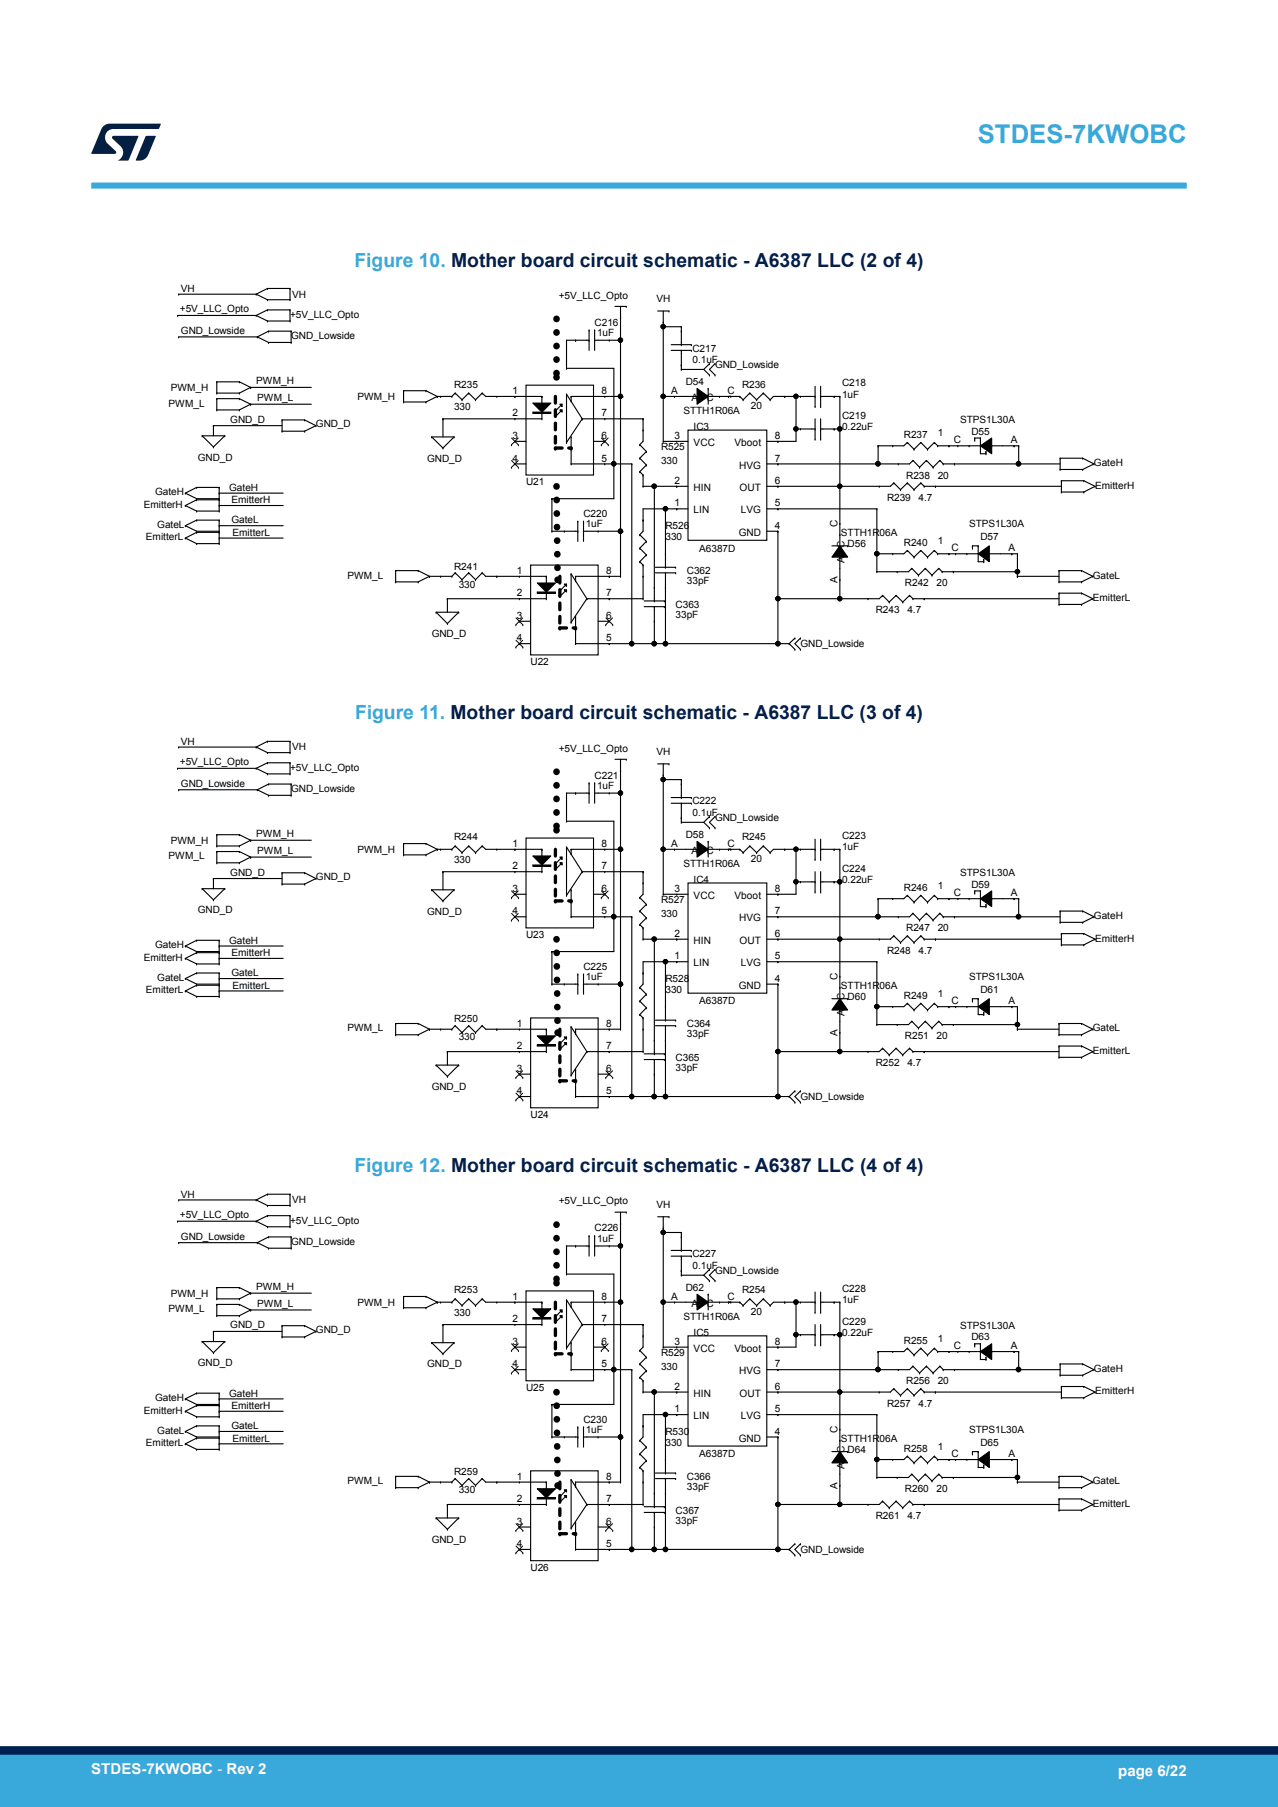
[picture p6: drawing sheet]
<svg xmlns="http://www.w3.org/2000/svg" width="210mm" height="297mm" viewBox="0 0 210 297" stroke-linecap="round" stroke-linejoin="round" font-family="sans-serif">
<defs><g id="words">
<text font-size="4.2" fill="#39a9dc" x="160.7" y="23.5">STDES-7KWOBC</text>
<g font-size="3.2" fill="#39a9dc">
<text x="58.2" y="43.8">Figure 10. Mother board circuit schematic - A6387 LLC (2 of 4)</text>
<text x="58.3" y="118.3">Figure 11. Mother board circuit schematic - A6387 LLC (3 of 4)</text>
<text x="58.2" y="192.7">Figure 12. Mother board circuit schematic - A6387 LLC (4 of 4)</text>
</g>
<g font-size="2.5" fill="#fff">
<text x="15" y="291.6">STDES-7KWOBC - Rev 2</text>
<text x="183.7" y="291.9">page 6/22</text>
</g>
<g font-size="1.7">
<text x="84.2" y="64.8">1</text>
<text x="98.8" y="64.8">8</text>
<text x="110.3" y="64.8">A</text>
<text x="113.6" y="65.9">A</text>
<text x="116.1" y="65.9">C</text>
<text x="119.5" y="64.8">C</text>
<text x="84.2" y="68.4">2</text>
<text x="98.8" y="68.4">7</text>
<text x="84.2" y="72.2">3</text>
<text x="84.2" y="75.9">4</text>
<text x="98.8" y="72.2">6</text>
<text x="98.8" y="75.9">5</text>
<text x="110.8" y="72.2">3</text>
<text x="114" y="73.3">VCC</text>
<text x="120.7" y="73.3">Vboot</text>
<text x="121.5" y="77">HVG</text>
<text x="127.3" y="72.2">8</text>
<text x="127.3" y="75.9">7</text>
<text x="156.7" y="72.9">C</text>
<text x="166.1" y="72.9">A</text>
<text x="110.8" y="83.2">1</text>
<text x="110.8" y="79.5">2</text>
<text x="114" y="80.7">HIN</text>
<text x="121.5" y="80.7">OUT</text>
<text x="127.3" y="83.2">5</text>
<text x="127.3" y="79.5">6</text>
<text x="114" y="84.4">LIN</text>
<text x="121.4" y="88.1">GND</text>
<text x="121.7" y="84.4">LVG</text>
<text x="127.3" y="86.9">4</text>
<text x="137.6" y="86.6" transform="rotate(-90 137.6 86.6)">C</text>
<text x="84.9" y="94.3">1</text>
<text x="99.6" y="94.3">8</text>
<text x="137.6" y="95.8" transform="rotate(-90 137.6 95.8)">A</text>
<text x="138.8" y="92.5" transform="rotate(-90 138.8 92.5)">A</text>
<text x="138.8" y="90" transform="rotate(-90 138.8 90)">C</text>
<text x="156.4" y="90.6">C</text>
<text x="165.7" y="90.6">A</text>
<text x="84.9" y="101.7">3</text>
<text x="84.9" y="98">2</text>
<text x="99.6" y="98">7</text>
<text x="99.6" y="101.7">6</text>
<text x="84.9" y="105.4">4</text>
<text x="99.6" y="105.4">5</text>
<text x="84.2" y="139.2">1</text>
<text x="84.2" y="142.9">2</text>
<text x="98.8" y="142.9">7</text>
<text x="98.8" y="139.2">8</text>
<text x="110.3" y="139.2">A</text>
<text x="113.6" y="140.4">A</text>
<text x="116.1" y="140.4">C</text>
<text x="119.5" y="139.2">C</text>
<text x="84.2" y="146.6">3</text>
<text x="98.8" y="146.6">6</text>
<text x="110.8" y="146.6">3</text>
<text x="114" y="147.7">VCC</text>
<text x="120.7" y="147.7">Vboot</text>
<text x="127.3" y="146.6">8</text>
<text x="156.7" y="147.3">C</text>
<text x="166.1" y="147.3">A</text>
<text x="84.2" y="150.3">4</text>
<text x="98.8" y="150.3">5</text>
<text x="110.8" y="154">2</text>
<text x="114" y="155.1">HIN</text>
<text x="121.5" y="151.4">HVG</text>
<text x="121.5" y="155.1">OUT</text>
<text x="127.3" y="154">6</text>
<text x="127.3" y="150.3">7</text>
<text x="110.8" y="157.7">1</text>
<text x="114" y="158.8">LIN</text>
<text x="121.7" y="158.8">LVG</text>
<text x="127.3" y="157.7">5</text>
<text x="127.3" y="161.4">4</text>
<text x="137.6" y="161" transform="rotate(-90 137.6 161)">C</text>
<text x="121.4" y="162.5">GND</text>
<text x="138.8" y="166.9" transform="rotate(-90 138.8 166.9)">A</text>
<text x="138.8" y="164.4" transform="rotate(-90 138.8 164.4)">C</text>
<text x="156.4" y="165.1">C</text>
<text x="165.7" y="165.1">A</text>
<text x="84.9" y="168.8">1</text>
<text x="84.9" y="172.5">2</text>
<text x="99.6" y="172.5">7</text>
<text x="99.6" y="168.8">8</text>
<text x="137.6" y="170.3" transform="rotate(-90 137.6 170.3)">A</text>
<text x="84.9" y="176.2">3</text>
<text x="84.9" y="179.8">4</text>
<text x="99.6" y="176.2">6</text>
<text x="99.6" y="179.8">5</text>
<text x="84.2" y="213.6">1</text>
<text x="98.8" y="213.6">8</text>
<text x="110.3" y="213.6">A</text>
<text x="113.6" y="214.8">A</text>
<text x="116.1" y="214.8">C</text>
<text x="119.5" y="213.6">C</text>
<text x="84.2" y="221">3</text>
<text x="84.2" y="217.3">2</text>
<text x="98.8" y="217.3">7</text>
<text x="98.8" y="221">6</text>
<text x="110.8" y="221">3</text>
<text x="127.3" y="221">8</text>
<text x="156.7" y="221.8">C</text>
<text x="166.1" y="221.8">A</text>
<text x="84.2" y="224.7">4</text>
<text x="98.8" y="224.7">5</text>
<text x="114" y="222.2">VCC</text>
<text x="120.7" y="222.2">Vboot</text>
<text x="121.5" y="225.9">HVG</text>
<text x="127.3" y="224.7">7</text>
<text x="110.8" y="232.1">1</text>
<text x="110.8" y="228.4">2</text>
<text x="114" y="233.3">LIN</text>
<text x="114" y="229.6">HIN</text>
<text x="121.5" y="229.6">OUT</text>
<text x="121.7" y="233.3">LVG</text>
<text x="127.3" y="232.1">5</text>
<text x="127.3" y="228.4">6</text>
<text x="121.4" y="236.9">GND</text>
<text x="127.3" y="235.8">4</text>
<text x="137.6" y="235.5" transform="rotate(-90 137.6 235.5)">C</text>
<text x="138.8" y="238.9" transform="rotate(-90 138.8 238.9)">C</text>
<text x="156.4" y="239.5">C</text>
<text x="165.7" y="239.5">A</text>
<text x="84.9" y="243.2">1</text>
<text x="99.6" y="243.2">8</text>
<text x="137.6" y="244.7" transform="rotate(-90 137.6 244.7)">A</text>
<text x="138.8" y="241.4" transform="rotate(-90 138.8 241.4)">A</text>
<text x="84.9" y="250.6">3</text>
<text x="84.9" y="246.9">2</text>
<text x="99.6" y="246.9">7</text>
<text x="99.6" y="250.6">6</text>
<text x="84.9" y="254.3">4</text>
<text x="99.6" y="254.3">5</text>
</g>
<g font-size="1.6">
<text x="29.7" y="48">VH</text>
<text x="29.5" y="51.4">+5V_LLC_Opto</text>
<text x="47.7" y="52.2">+5V_LLC_Opto</text>
<text x="48" y="48.9">VH</text>
<text x="91.8" y="49.1">+5V_LLC_Opto</text>
<text x="97.7" y="53.5">C216</text>
<text x="107.9" y="49.6">VH</text>
<text x="29.7" y="54.9">GND_Lowside</text>
<text x="47.8" y="55.7">GND_Lowside</text>
<text x="98.1" y="55.2">1uF</text>
<text x="113.8" y="57.8">C217</text>
<text x="113.8" y="59.6">0.1uF</text>
<text x="28.1" y="64.2">PWM_H</text>
<text x="42.1" y="63.2">PWM_H</text>
<text x="42.3" y="65.9">PWM_L</text>
<text x="58.7" y="65.7">PWM_H</text>
<text x="74.6" y="63.7">R235</text>
<text x="112.7" y="63.3">D54</text>
<text x="117.5" y="60.5">GND_Lowside</text>
<text x="121.9" y="63.7">R236</text>
<text x="138.4" y="63.5">C218</text>
<text x="138.4" y="65.3">1uF</text>
<text x="27.7" y="66.8">PWM_L</text>
<text x="37.8" y="69.5">GND_D</text>
<text x="51.9" y="70.1">GND_D</text>
<text x="74.6" y="67.4">330</text>
<text x="112.3" y="68.1">STTH1R06A</text>
<text x="114" y="70.7">IC3</text>
<text x="123.4" y="67.2">20</text>
<text x="138.4" y="68.9">C219</text>
<text x="138.4" y="70.7">0.22uF</text>
<text x="148.5" y="72">R237</text>
<text x="154.1" y="71.6">1</text>
<text x="157.8" y="69.6">STPS1L30A</text>
<text x="159.6" y="71.4">D55</text>
<text x="32.5" y="75.7">GND_D</text>
<text x="70.2" y="75.9">GND_D</text>
<text x="108.6" y="74">R525</text>
<text x="108.6" y="76.3">330</text>
<text x="179.8" y="76.6">GateH</text>
<text x="23.6" y="83.5">EmitterH</text>
<text x="25.5" y="81.4">GateH</text>
<text x="37.7" y="80.7">GateH</text>
<text x="38" y="82.7">EmitterH</text>
<text x="86.4" y="79.7">U21</text>
<text x="145.8" y="82.4">R239</text>
<text x="148.9" y="78.7">R238</text>
<text x="150.9" y="82.4">4.7</text>
<text x="154.1" y="78.7">20</text>
<text x="179.9" y="80.3">EmitterH</text>
<text x="24" y="88.8">EmitterL</text>
<text x="25.8" y="86.8">GateL</text>
<text x="38" y="86">GateL</text>
<text x="38.2" y="88.1">EmitterL</text>
<text x="95.9" y="84.9">C220</text>
<text x="96.2" y="86.6">1uF</text>
<text x="109.3" y="87">R526</text>
<text x="109.3" y="88.8">330</text>
<text x="138.2" y="88.1">STTH1R06A</text>
<text x="139.3" y="89.9">D56</text>
<text x="148.5" y="89.7">R240</text>
<text x="154.1" y="89.4">1</text>
<text x="159.2" y="86.6">STPS1L30A</text>
<text x="161.1" y="88.8">D57</text>
<text x="57.1" y="95.1">PWM_L</text>
<text x="74.6" y="93.6">R241</text>
<text x="112.9" y="94.4">C362</text>
<text x="114.9" y="90.7">A6387D</text>
<text x="179.6" y="95.1">GateL</text>
<text x="75.4" y="96.6">330</text>
<text x="111" y="99.9">C363</text>
<text x="111" y="101.6">33pF</text>
<text x="112.9" y="96">33pF</text>
<text x="143.9" y="100.8">R243</text>
<text x="148.7" y="96.4">R242</text>
<text x="149.1" y="100.8">4.7</text>
<text x="153.9" y="96.4">20</text>
<text x="179.6" y="98.8">EmitterL</text>
<text x="70.9" y="104.7">GND_D</text>
<text x="131.5" y="106.4">GND_Lowside</text>
<text x="87.2" y="109.3">U22</text>
<text x="29.5" y="125.8">+5V_LLC_Opto</text>
<text x="29.7" y="122.4">VH</text>
<text x="48" y="123.3">VH</text>
<text x="91.8" y="123.5">+5V_LLC_Opto</text>
<text x="107.9" y="124.1">VH</text>
<text x="29.7" y="129.3">GND_Lowside</text>
<text x="47.7" y="126.7">+5V_LLC_Opto</text>
<text x="47.8" y="130.2">GND_Lowside</text>
<text x="97.7" y="128">C221</text>
<text x="98.1" y="129.6">1uF</text>
<text x="42.1" y="137.6">PWM_H</text>
<text x="112.7" y="137.7">D58</text>
<text x="113.8" y="132.2">C222</text>
<text x="113.8" y="134.1">0.1uF</text>
<text x="117.5" y="135">GND_Lowside</text>
<text x="138.4" y="137.9">C223</text>
<text x="27.7" y="141.3">PWM_L</text>
<text x="28.1" y="138.7">PWM_H</text>
<text x="37.8" y="143.9">GND_D</text>
<text x="42.3" y="140.4">PWM_L</text>
<text x="58.7" y="140.1">PWM_H</text>
<text x="74.6" y="138.1">R244</text>
<text x="74.6" y="141.8">330</text>
<text x="112.3" y="142.5">STTH1R06A</text>
<text x="121.9" y="138.1">R245</text>
<text x="123.4" y="141.6">20</text>
<text x="138.4" y="143.3">C224</text>
<text x="138.4" y="139.8">1uF</text>
<text x="51.9" y="144.6">GND_D</text>
<text x="108.6" y="148.5">R527</text>
<text x="114" y="145.2">IC4</text>
<text x="138.4" y="145.2">0.22uF</text>
<text x="148.5" y="146.4">R246</text>
<text x="154.1" y="146.1">1</text>
<text x="157.8" y="144">STPS1L30A</text>
<text x="159.6" y="145.9">D59</text>
<text x="25.5" y="155.9">GateH</text>
<text x="32.5" y="150.1">GND_D</text>
<text x="37.7" y="155.1">GateH</text>
<text x="70.2" y="150.3">GND_D</text>
<text x="86.4" y="154.2">U23</text>
<text x="108.6" y="150.7">330</text>
<text x="148.9" y="153.1">R247</text>
<text x="154.1" y="153.1">20</text>
<text x="179.8" y="151.1">GateH</text>
<text x="179.9" y="154.8">EmitterH</text>
<text x="23.6" y="157.9">EmitterH</text>
<text x="25.8" y="161.2">GateL</text>
<text x="38" y="157.2">EmitterH</text>
<text x="38" y="160.5">GateL</text>
<text x="95.9" y="159.4">C225</text>
<text x="96.2" y="161">1uF</text>
<text x="109.3" y="161.4">R528</text>
<text x="145.8" y="156.8">R248</text>
<text x="150.9" y="156.8">4.7</text>
<text x="159.2" y="161">STPS1L30A</text>
<text x="24" y="163.2">EmitterL</text>
<text x="38.2" y="162.5">EmitterL</text>
<text x="109.3" y="163.2">330</text>
<text x="114.9" y="165.1">A6387D</text>
<text x="138.2" y="162.5">STTH1R06A</text>
<text x="139.3" y="164.4">D60</text>
<text x="148.5" y="164.2">R249</text>
<text x="154.1" y="163.8">1</text>
<text x="161.1" y="163.2">D61</text>
<text x="57.1" y="169.5">PWM_L</text>
<text x="74.6" y="168">R250</text>
<text x="75.4" y="171">330</text>
<text x="112.9" y="168.8">C364</text>
<text x="112.9" y="170.5">33pF</text>
<text x="148.7" y="170.8">R251</text>
<text x="153.9" y="170.8">20</text>
<text x="179.6" y="169.5">GateL</text>
<text x="179.6" y="173.2">EmitterL</text>
<text x="70.9" y="179.1">GND_D</text>
<text x="111" y="174.3">C365</text>
<text x="111" y="176">33pF</text>
<text x="143.9" y="175.3">R252</text>
<text x="149.1" y="175.3">4.7</text>
<text x="87.2" y="183.8">U24</text>
<text x="131.5" y="180.8">GND_Lowside</text>
<text x="29.7" y="196.9">VH</text>
<text x="48" y="197.8">VH</text>
<text x="91.8" y="198">+5V_LLC_Opto</text>
<text x="29.5" y="200.2">+5V_LLC_Opto</text>
<text x="29.7" y="203.7">GND_Lowside</text>
<text x="47.7" y="201.1">+5V_LLC_Opto</text>
<text x="97.7" y="202.4">C226</text>
<text x="107.9" y="198.5">VH</text>
<text x="47.8" y="204.6">GND_Lowside</text>
<text x="98.1" y="204.1">1uF</text>
<text x="113.8" y="206.6">C227</text>
<text x="113.8" y="208.5">0.1uF</text>
<text x="117.5" y="209.4">GND_Lowside</text>
<text x="27.7" y="215.7">PWM_L</text>
<text x="28.1" y="213.1">PWM_H</text>
<text x="42.1" y="212">PWM_H</text>
<text x="42.3" y="214.8">PWM_L</text>
<text x="58.7" y="214.6">PWM_H</text>
<text x="74.6" y="212.6">R253</text>
<text x="112.7" y="212.2">D62</text>
<text x="121.9" y="212.6">R254</text>
<text x="138.4" y="212.4">C228</text>
<text x="138.4" y="214.2">1uF</text>
<text x="37.8" y="218.3">GND_D</text>
<text x="51.9" y="219">GND_D</text>
<text x="74.6" y="216.2">330</text>
<text x="112.3" y="217">STTH1R06A</text>
<text x="114" y="219.6">IC5</text>
<text x="123.4" y="216.1">20</text>
<text x="138.4" y="217.7">C229</text>
<text x="138.4" y="219.6">0.22uF</text>
<text x="148.5" y="220.9">R255</text>
<text x="154.1" y="220.5">1</text>
<text x="157.8" y="218.5">STPS1L30A</text>
<text x="159.6" y="220.3">D63</text>
<text x="32.5" y="224.6">GND_D</text>
<text x="70.2" y="224.8">GND_D</text>
<text x="108.6" y="222.9">R529</text>
<text x="108.6" y="225.1">330</text>
<text x="148.9" y="227.5">R256</text>
<text x="154.1" y="227.5">20</text>
<text x="179.8" y="225.5">GateH</text>
<text x="23.6" y="232.3">EmitterH</text>
<text x="25.5" y="230.3">GateH</text>
<text x="37.7" y="229.6">GateH</text>
<text x="38" y="231.6">EmitterH</text>
<text x="86.4" y="228.6">U25</text>
<text x="95.9" y="233.8">C230</text>
<text x="145.8" y="231.2">R257</text>
<text x="150.9" y="231.2">4.7</text>
<text x="179.9" y="229.2">EmitterH</text>
<text x="24" y="237.7">EmitterL</text>
<text x="25.8" y="235.7">GateL</text>
<text x="38" y="234.9">GateL</text>
<text x="38.2" y="236.9">EmitterL</text>
<text x="96.2" y="235.5">1uF</text>
<text x="109.3" y="235.8">R530</text>
<text x="109.3" y="237.7">330</text>
<text x="114.9" y="239.5">A6387D</text>
<text x="138.2" y="236.9">STTH1R06A</text>
<text x="139.3" y="238.8">D64</text>
<text x="148.5" y="238.6">R258</text>
<text x="154.1" y="238.2">1</text>
<text x="159.2" y="235.5">STPS1L30A</text>
<text x="161.1" y="237.7">D65</text>
<text x="57.1" y="244">PWM_L</text>
<text x="74.6" y="242.5">R259</text>
<text x="75.4" y="245.5">330</text>
<text x="112.9" y="243.2">C366</text>
<text x="112.9" y="244.9">33pF</text>
<text x="148.7" y="245.3">R260</text>
<text x="153.9" y="245.3">20</text>
<text x="179.6" y="244">GateL</text>
<text x="111" y="248.8">C367</text>
<text x="111" y="250.4">33pF</text>
<text x="143.9" y="249.7">R261</text>
<text x="149.1" y="249.7">4.7</text>
<text x="179.6" y="247.7">EmitterL</text>
<text x="70.9" y="253.6">GND_D</text>
<text x="131.5" y="255.2">GND_Lowside</text>
<text x="87.2" y="258.2">U26</text>
</g>
</g></defs>
<path d="M91.4 52.4v9.6M91.4 79.9l.2 15.4M91.4 126.8v9.6M91.4 154.4l.2 15.3M91.4 201.3v9.6M91.4 228.8l.2 15.3" fill="none" stroke="#000" stroke-width="1.1" stroke-dasharray="0 2.2"/>
<g fill="#000" stroke-dasharray="0 2.2">
<circle cx="91.4" cy="62" r=".55"/>
<circle cx="91.6" cy="95.3" r=".55"/>
<circle cx="91.4" cy="136.4" r=".55"/>
<circle cx="91.6" cy="169.7" r=".55"/>
<circle cx="91.4" cy="210.9" r=".55"/>
<circle cx="91.6" cy="244.1" r=".55"/>
</g>
<g fill="none" stroke="#000" stroke-width=".18">
<path d="M29.2 51.8h.1M29.2 51.8h12.9M29.4 55.4h12.9M29.4 48.4h12.7M29.4 48.4h.1M29.4 55.4h.1M42.1 48.4h.1M42.1 51.8h.1M42.1 48.4l1.8 .9M42.1 51.8l1.8 1M42.3 55.4h.1M42.3 55.4l1.8 .9"/>
<path d="M43.9 47.4l-1.8 1M43.9 50.9l-1.8 .9M43.9 47.4h.1M43.9 49.3h.1M43.9 50.9h.1M43.9 52.8h.1M43.9 47.4h3.8M43.9 50.9h3.8M43.9 49.3h3.8M43.9 52.8h3.8M44.1 54.4l-1.8 1M44.1 56.3h3.7"/>
<path d="M44.1 54.4h.1M44.1 56.3h.1M44.1 54.4h3.7M47.7 47.4h.1M47.7 49.3h.1M47.7 50.9h.1M47.7 52.8h.1M47.7 47.4v1.9M47.7 50.9v1.9M47.8 54.4h.1M47.8 56.3h.1M47.8 54.4v1.9"/>
<path d="M93.1 55.9h.1M93.1 55.9v4.6M93.1 55.9h3.7M94.6 55.9h.1M96.8 55.9h.1M96.8 54.3h.1M96.8 54.3v3.3M97.7 55.9h4.3M97.7 54.3h.1M97.7 55.9h.1M97.7 54.3v3.3M100.1 55.9h.1"/>
<path d="M101 50.4h1.9M102 52.2h.1M102 55.9h.1M102 50.4v44.3M102.9 50.4h.1M108.1 51.1h1.8M109 53h.1M109 53.7h.1M109 51.1v21.4M109 53.7h3M109.9 51.1h.1M110.3 57.6h3.3"/>
<path d="M110.3 56.7h3.3M112 56.7h.1M112 57.6h.1M112 54.4h.1M112 60h.1M112 53.7h.1M112 53.7v3M112 57.6v3.1M113.6 57.6h.1M113.6 56.7h.1M116.6 59.8l-1 .9M116.6 59.8h.1"/>
<path d="M117.5 59.8h.1M117.5 59.8l-.9 .9 .9 .9M33.2 71.6h3.7M33.2 71.6h.1M33.2 71.6l1.9 1.9M35.1 73.5h.1M35.1 70h.1M35.1 70v1.6M35.1 70h11.2M35.6 62.8h3.7M35.6 65.5h3.7M35.6 62.8h.1"/>
<path d="M35.6 64.6h.1M35.6 65.5h.1M35.6 67.4h.1M35.6 64.6h3.7M35.6 62.8v1.8M35.6 65.5v1.9M35.6 67.4h3.7M36.9 71.6h.1M36.9 71.6l-1.8 1.9M39.3 62.8l1.9 .9M39.3 65.5l1.9 .9M39.3 64.6h.1"/>
<path d="M39.3 62.8h.1M39.3 67.4h.1M39.3 65.5h.1M41.2 63.7h.1M41.2 66.4h.1M41.2 63.7l-1.9 .9M41.2 66.4l-1.9 1M41.2 63.7h10M41.2 66.4h10M46.3 70.9h3.8M46.3 70.9h.1M46.3 69h.1"/>
<path d="M46.3 69v1.9M46.3 69h3.8M50.1 70.9h.1M50.1 69h.1M50.1 69l1.8 1M51.9 70h.1M51.9 70l-1.8 .9M66.3 64.2h3.7M66.3 64.2h.1M66.3 66.1h.1M66.3 66.1h3.7M66.3 64.2v1.9"/>
<path d="M70 66.1h.1M70 64.2h.1M70 64.2l1.8 1M70.9 71.8h3.7M70.9 71.8h.1M70.9 71.8l1.9 1.8M71.8 65.2l-1.8 .9M71.8 65.2h.1M71.8 65.2h2.4M72.4 65.2h.1M72.8 73.6h.1M72.8 68.8h.1"/>
<path d="M72.8 68.8v3M72.8 68.8h16.2M74.2 65.2h.1M74.6 71.8h.1M74.6 71.8l-1.8 1.8M74.8 64.6h.1M74.8 64.6l-.6 .6M74.8 64.6l1.1 1.1M75.9 65.7h.1M77 64.6h.1M77 64.6l-1.1 1.1M77 64.6l1.1 1.1"/>
<path d="M78.1 65.7h.1M79.2 64.6l.6 .6h9.2M79.2 64.6h.1M79.2 64.6l-1.1 1.1M81.6 65.2h.1M84.6 72.5h1.8M84.6 76.3h1.8M84.6 65.2h.1M84.6 72.5h.1M84.6 76.3h.1M84.6 68.8h.1M86.4 63.3h11.1v14.8h-11.1z"/>
<path d="M87.6 66.3h2.9l-1.5 1.4zM87.6 67.7h2.9v.2h-2.9zM87.6 67.8h2.9M89 65.2h.1M89 68.8h.1M89 65.2v3.6M91.3 68.5h.1M91.3 67.6h.1M92 66.4h.4v.4zM92 67.4h.4v.3zM92.4 67.4l-1.1 1.1M92.4 66.4l-1.1 1.2"/>
<path d="M93.1 64.8h.1M93.1 72.7h.1M93.1 60.5h.1M93.1 64.8v7.9M93.1 60.5h7.8v21.5h-10.2M93.1 64.8l2.6 4M93.8 65.2h8.5M93.8 76.3h10M93.8 65.2h.1M93.8 65.9h.1M93.8 76.3h.1M93.8 71.8h.1"/>
<path d="M93.8 65.2v.7M93.8 71.8v4.5M95.7 68.8h10M95.7 68.8l-2.6 3.9M95.7 68.8h.1M97.5 72.5h1.9M99.4 68.8h.1M99.4 72.5h.1M99.4 76.3h.1M99.4 65.2h.1M100.9 76.3h.1M102 65.2h.1"/>
<path d="M102.3 65.2h.1M103.8 76.3h.1M103.8 76.3v29.5M105.1 73.1h.1M105.1 75.3h.1M105.1 77.5h.1M105.1 73.1l1.1 1.1M105.1 75.3l1.1 1.1M105.1 77.5l.6 .6M105.7 78.1h.1M105.7 70.7h.1M105.7 79.9h.1"/>
<path d="M105.7 68.8h.1M105.7 79.9h7.4M105.7 68.8v3.7l-.6 .6M105.7 78.1v1.8M106.2 74.2h.1M106.2 76.4h.1M106.2 74.2l-1.1 1.1M106.2 76.4l-1.1 1.1M107.5 79.9h.1M107.5 79.9v18.9M109 72.5h.1M109 65.2h.1"/>
<path d="M109 65.2h5.5M109 72.5h4.1M110.8 65.2h.1M111.2 79.9h.1M111.2 72.5h.1M112 60.7h3.6M112 60.7h.1M113.1 70.7h12.9v18.1h-12.9zM114.5 63.9l1.9 1.3-1.9 1.2zM114.5 65.2h.1M115.6 60.7l1 .9M116.4 63.9h.1"/>
<path d="M116.4 65.2h5.2M116.4 63.9v2.5M116.6 61.6h.1M117.5 61.6h.1M118.2 65.2h.1M119.7 65.2h.1M120.1 65.2h.1M121.6 65.2h.1M121.6 65.2l.5 .5M122.1 65.7h.1M123.2 64.6l1.1 1.1M123.2 64.6h.1"/>
<path d="M123.2 64.6l-1.1 1.1M124.3 65.7h.1M125.4 64.6h.1M125.4 64.6l-1.1 1.1M125.4 64.6l1.1 1.1M126.5 65.7h.1M127.8 72.5h.1M127.8 79.9h.1M127.8 76.3h.1M128.9 65.2h.1M130.8 70.5h3.1M130.8 70.5h.1"/>
<path d="M130.8 65.2h.1M130.8 65.2v7.3h-4.8M131.5 70.5h.1M131.5 65.2h.1M133.9 65.2h-6.8l-.6 .5M133.9 72.2h.1M133.9 70.5h.1M133.9 66.8h.1M133.9 65.2h.1M133.9 63.5v3.3M133.9 68.8v3.4M134.8 70.5h.1"/>
<path d="M134.8 72.2h.1M134.8 65.2h.1M134.8 66.8h.1M134.8 63.5v3.3M134.8 68.8v3.4M134.8 65.2h3.2M134.8 70.5h3.2M137.1 70.5h.1M137.1 65.2h.1M138 65.2h.1M138 70.5h.1M138 79.9h.1"/>
<path d="M138 65.2v24.5M144.3 73.3h.1M144.3 76.3h.1M144.3 73.3v3M144.5 79.9h.1M146.7 73.3h.1M146.9 79.4l-.6 .5h-20.3M146.9 79.4h.1M146.9 79.4l1.1 1.1M147.6 76.3h.1M149.1 79.4l-1.1 1.1M149.1 79.4h.1"/>
<path d="M149.1 72.7h.1M149.1 79.4l1.1 1.1M149.1 72.7l1.1 1.1M149.1 72.7l-.6 .6h-4.2M150 75.7h.1M150 75.7l1.1 1.1M150 75.7l-.5 .6h-23.5M150.2 73.8h.1M151.1 76.8h.1M151.3 79.4h.1M151.3 72.7h.1M151.3 79.4l.6 .5"/>
<path d="M151.3 72.7l1.1 1.1M151.3 79.4l-1.1 1.1M151.3 72.7l-1.1 1.1M151.9 79.9h.1M151.9 79.9h22.5M152.2 75.7h.1M152.2 75.7l1.1 1.1M152.2 75.7l-1.1 1.1M152.4 73.8h.1M153.3 76.8h.1M153.5 72.7h.1M153.5 72.7l.6 .6"/>
<path d="M153.5 72.7l-1.1 1.1M153.7 79.9h.1M154.1 73.3h.1M154.1 73.3h7M154.4 75.7h.1M154.4 75.7l.6 .6M154.4 75.7l-1.1 1.1M155 76.3h.1M155 76.3h19.2M155.9 73.3h.1M156.8 76.3h.1M157.4 73.3h.1"/>
<path d="M159.2 73.3h.1M160.2 72h.9M160.2 72h.1M160.2 72.4h.1M160.2 72v.4M161.1 73.3l1.9-1.3v2.6zM161.1 72h.1M161.1 72v2.6h.9M162 74.6h.1M162 74.2h.1M162 74.2v.4M163 73.3h4.4"/>
<path d="M163 73.3h.1M166.6 73.3h.1M167.4 73.3h.1M167.4 76.3h.1M167.4 73.3v3M174.2 77.2h3.7M174.2 77.2h.1M174.2 75.3h.1M174.2 75.3v1.9M174.2 75.3h3.7M174.4 79h.1M174.4 79v1.9"/>
<path d="M174.4 79h3.7M177.9 77.2h.1M177.9 75.3h.1M177.9 75.3l1.9 1M178.1 79h.1M178.1 79l1.8 .9M179.8 76.3h.1M179.8 76.3l-1.9 .9M179.9 79.9h.1M179.9 79.9l-1.8 1M30.5 81.1h.1M30.5 83.1h.1"/>
<path d="M30.5 86.4h.1M30.5 88.4h.1M30.5 81.1l1.8 .9M30.5 83.1l1.8 .9M30.5 86.4l1.8 .9M30.5 88.4l1.8 1M32.3 82h3.7M32.3 84h3.7M32.3 87.3h3.7M32.3 89.4h3.7M32.3 80.1l-1.8 1M32.3 82.1l-1.8 1"/>
<path d="M32.3 85.5l-1.8 .9M32.3 87.5l-1.8 .9M32.3 80.1h.1M32.3 82h.1M32.3 82.1h.1M32.3 84h.1M32.3 85.5h.1M32.3 87.3h.1M32.3 87.5h.1M32.3 89.4h.1M32.3 80.1h3.7M32.3 82.1h3.7"/>
<path d="M32.3 85.5h3.7M32.3 87.5h3.7M36 81.1h10.5M36 83.1h10.5M36 86.4h10.5M36 88.4h10.5M36 80.1h.1M36 82h.1M36 82.1h.1M36 84h.1M36 85.5h.1M36 87.3h.1"/>
<path d="M36 87.5h.1M36 89.4h.1M36 81.1h.1M36 83.1h.1M36 86.4h.1M36 88.4h.1M36 80.1v1.9M36 82.1v1.9M36 85.5v1.8M36 87.5v1.9M65 93.8h.1M65 95.6h.1"/>
<path d="M65 95.6h3.7M65 93.8v1.8M65 93.8h3.7M68.7 95.6h.1M68.7 93.8h.1M68.7 93.8l1.9 .9M70.6 94.7l-1.9 .9M70.6 94.7h.1M70.6 94.7h3.6M72.4 94.7h.1M73.5 98.4h16.3M73.5 98.4h.1"/>
<path d="M73.5 98.4v2.2M74.2 94.7h.1M74.8 94.2h.1M74.8 94.2l-.6 .5M74.8 94.2l1.1 1.1M75.9 95.3h.1M77 94.2h.1M77 94.2l-1.1 1.1M77 94.2l1.1 1.1M78.1 95.3h.1M79.2 94.2l.6 .5h10M79.2 94.2h.1"/>
<path d="M79.2 94.2l-1.1 1.1M81.6 94.7h.1M85.3 94.7h.1M85.3 98.4h.1M87.2 92.9h11.1v14.7h-11.1zM88.3 95.8h3l-1.5 1.5zM88.3 97.3h3v.2h-3zM88.3 97.4h3M89.8 94.7h.1M89.8 98.4h.1M89.8 94.7v3.7M90.7 87.3h.1"/>
<path d="M90.7 82h.1M90.7 82v5.3M90.7 87.3h4.2M92 98h.1M92 97.1h.1M92.7 96h.4v.4zM92.7 96.9h.4v.4zM92.7 87.3h.1M93.1 96.9l-1.1 1.1M93.1 96l-1.1 1.1M93.8 94.3l2.6 4.1M93.8 94.3h.1"/>
<path d="M93.8 94.3v8M94.6 94.7h7.4M94.6 94.7h.1M94.6 95.5h.1M94.6 94.7v.8M94.9 87.3h.1M94.9 85.7h.1M94.9 85.7v3.3M95.9 87.3h6.4M95.9 85.7h.1M95.9 87.3h.1M95.9 85.7v3.3"/>
<path d="M96.4 98.4h.1M96.4 98.4h9.3M96.4 98.4l-2.6 3.9M98.3 87.3h.1M100.1 98.4h.1M100.1 94.7h.1M102 87.3h.1M102 94.7h.1M102.3 87.3h.1M105.1 87.9h.1M105.1 90.1h.1M105.1 92.3h.1"/>
<path d="M105.1 87.9l1.1 1.1M105.1 90.1l1.1 1.1M105.1 92.3l.6 .6M105.7 92.9h.1M105.7 85.5h.1M105.7 94.7h.1M105.7 98.4h.1M105.7 92.9v5.5M105.9 99.7h3.3M105.9 98.8h3.3M106.2 89h.1M106.2 91.2h.1"/>
<path d="M106.2 89l-1.1 1.1M106.2 91.2l-1.1 1.1M107.5 98.8h.1M107.5 99.7h.1M107.5 96.6h.1M107.5 99.7v6.1M107.7 94.2h3.3M107.7 93.2h3.3M109.2 99.7h.1M109.2 98.8h.1M109.3 93.2h.1M109.3 94.2h.1"/>
<path d="M109.3 91h.1M109.3 96.6h.1M109.3 83.6h.1M109.3 83.6v9.6M109.3 94.2v11.6M111 94.2h.1M111 93.2h.1M111.2 83.6h.1M113.1 83.6h-7.4v3.7l-.6 .6M126 87.3h1.8M126 83.6h18.1M127.8 83.6h.1"/>
<path d="M127.8 87.3h.1M127.8 87.3v18.5M136.7 89.7h2.6M138 89.7l1.3 1.9h-2.6zM138 91.6h.1M138 87.9h.1M138 95.3h.1M138 86h.1M138 98.4h.1M138 98.6h.1M138 91.6v7M139.3 89.7h.1"/>
<path d="M142.6 98.4h.1M144.1 91h.1M144.1 94h.1M144.1 83.6h.1M144.1 83.6v10.4M145 97.9l-.5 .5h-16.7M145 97.9h.1M145 97.9l1.1 1.1M146.1 99h.1M146.7 91h.1M147.2 97.9h.1M147.2 97.9l1.1 1.1"/>
<path d="M147.2 97.9l-1.1 1.1M147.4 94h.1M148 80.5h.1M148.3 99h.1M149.1 90.5h.1M149.1 90.5l1.1 1.1M149.1 90.5l-.6 .5h-4.4M149.5 97.9l-1.2 1.1M149.5 97.9h.1M149.5 97.9l.5 .5M149.8 93.4h.1M149.8 93.4l1.1 1.1"/>
<path d="M149.8 93.4l-.5 .6h-5.2M150 98.4h.1M150 98.4h24M150.2 91.6h.1M150.2 80.5h.1M150.9 94.5h.1M151.3 90.5h.1M151.3 90.5l1.1 1.1M151.3 90.5l-1.1 1.1M151.9 98.4h.1M152 93.4l-1.1 1.1M152 93.4h.1"/>
<path d="M152 93.4l1.1 1.1M152.4 91.6h.1M153.1 94.5h.1M153.5 90.5h.1M153.5 90.5l.6 .5M153.5 90.5l-1.1 1.1M154.1 91h.1M154.1 91h6.6M154.3 93.4h.1M154.3 93.4l.5 .6M154.3 93.4l-1.2 1.1M154.8 94h.1"/>
<path d="M154.8 94h12.4M155.9 91h.1M156.7 94h.1M157 91h.1M158.9 91h.1M159.8 89.7h.1M159.8 90.1h.1M159.8 89.7v.4M159.8 89.7h.9M160.7 91l1.9-1.3v2.6zM160.7 89.7h.1M160.7 89.7v2.6h.9"/>
<path d="M161.6 92.3h.1M161.6 91.9h.1M161.6 91.9v.4M162.6 91h.1M162.6 91h4.6v3.7M166.3 91h.1M167.2 94.7h6.8M167.2 94h.1M167.2 94.7h.1M174 95.6h3.7M174 99.3h3.7M174 95.6h.1"/>
<path d="M174 93.8h.1M174 99.3h.1M174 97.5h.1M174 93.8h3.7M174 93.8v1.8M174 97.5v1.8M174 97.5h3.7M174.4 80.9h3.7M174.4 80.9h.1M177.7 95.6h.1M177.7 93.8h.1M177.7 99.3h.1"/>
<path d="M177.7 97.5h.1M177.7 93.8l1.9 .9M177.7 97.5l1.9 .9M178.1 80.9h.1M179.6 94.7h.1M179.6 98.4h.1M179.6 94.7l-1.9 .9M179.6 98.4l-1.9 .9M71.7 100.6h3.7M71.7 100.6h.1M71.7 100.6l1.8 1.9M73.5 102.5h.1"/>
<path d="M75.4 100.6h.1M75.4 100.6l-1.9 1.9M85.3 102.1h.1M85.3 105.8h.1M85.3 105.8h1.9M85.3 102.1h1.9M93.8 102.3h.1M94.6 105.8h35.1M94.6 105.8h.1M94.6 101.4h.1M94.6 101.4v4.4M98.3 102.1h1.8"/>
<path d="M100.1 102.1h.1M100.1 105.8h.1M103.8 105.8h.1M107.5 102.1h.1M107.5 105.8h.1M109.3 105.8h.1M127.8 105.8h.1M129.7 105.8h.1M129.7 105.8l.9 .9M130.6 104.9h.1M130.6 106.7h.1M130.6 104.9l-.9 .9"/>
<path d="M131.5 106.7h.1M131.5 104.9h.1M131.5 104.9l-.9 .9 .9 .9M29.2 126.3h.1M29.2 126.3h12.9M29.4 129.8h12.9M29.4 122.8h12.7M29.4 122.8h.1M29.4 129.8h.1M35.6 137.2h3.7M35.6 140h3.7M35.6 137.2h.1"/>
<path d="M35.6 139h.1M35.6 140h.1M35.6 137.2v1.8M35.6 140v1.8M35.6 139h3.7M39.3 137.2l1.9 .9M39.3 140l1.9 .9M39.3 139h.1M39.3 137.2h.1M39.3 140h.1M41.2 138.1h.1M41.2 138.1l-1.9 .9"/>
<path d="M41.2 138.1h10M42.1 122.8h.1M42.1 126.3h.1M42.1 122.8l1.8 .9M42.1 126.3l1.8 .9M42.3 129.8h.1M42.3 129.8l1.8 .9M43.9 121.8l-1.8 1M43.9 125.4l-1.8 .9M43.9 121.8h.1M43.9 123.7h.1M43.9 125.4h.1"/>
<path d="M43.9 127.2h.1M43.9 121.8h3.8M43.9 125.4h3.8M43.9 123.7h3.8M43.9 127.2h3.8M44.1 128.9l-1.8 .9M44.1 130.7h3.7M44.1 128.9h.1M44.1 130.7h.1M44.1 128.9h3.7M47.7 121.8h.1M47.7 123.7h.1"/>
<path d="M47.7 125.4h.1M47.7 127.2h.1M47.7 121.8v1.9M47.7 125.4v1.8M47.8 128.9h.1M47.8 130.7h.1M47.8 128.9v1.8M66.3 138.7h3.7M66.3 138.7h.1M66.3 138.7v1.8M70 138.7h.1M70 138.7l1.8 .9"/>
<path d="M71.8 139.6l-1.8 .9M71.8 139.6h.1M71.8 139.6h2.4M72.4 139.6h.1M74.2 139.6h.1M74.8 139h.1M74.8 139l-.6 .6M74.8 139l1.1 1.1M77 139h.1M77 139l-1.1 1.1M77 139l1.1 1.1M79.2 139l.6 .6h9.2"/>
<path d="M79.2 139h.1M79.2 139l-1.1 1.1M81.6 139.6h.1M84.6 139.6h.1M86.4 137.7h11.1v14.8h-11.1zM89 139.6h.1M89 139.6v3.7M93.1 139.2h.1M93.1 130.4h.1M93.1 135h.1M93.1 130.4v4.6M93.1 139.2v8"/>
<path d="M93.1 130.4h3.7M93.1 135h7.8v21.4h-10.2M93.1 139.2l2.6 4.1M93.8 139.6h8.5M93.8 139.6h.1M93.8 139.6v.7M94.6 130.4h.1M96.8 130.4h.1M96.8 128.7h.1M96.8 128.7v3.3M97.7 130.4h4.3M97.7 128.7h.1"/>
<path d="M97.7 130.4h.1M97.7 128.7v3.3M99.4 139.6h.1M100.1 130.4h.1M101 124.8h1.9M102 126.7h.1M102 139.6h.1M102 130.4h.1M102 124.8v44.4M102.3 139.6h.1M102.9 124.8h.1M108.1 125.6h1.8"/>
<path d="M109 127.4h.1M109 139.6h.1M109 128.1h.1M109 125.6v21.4M109 139.6h5.5M109 128.1h3M109.9 125.6h.1M110.3 132h3.3M110.3 131.1h3.3M110.8 139.6h.1M112 135.2h3.6M112 131.1h.1"/>
<path d="M112 132h.1M112 128.9h.1M112 134.4h.1M112 128.1h.1M112 135.2h.1M112 128.1v3M112 132v3.2M113.6 132h.1M113.6 131.1h.1M114.5 138.3l1.9 1.3-1.9 1.3zM114.5 139.6h.1M115.6 135.2l1 .9"/>
<path d="M116.4 138.3h.1M116.4 138.3v2.6M116.4 139.6h5.2M116.6 134.2l-1 1M116.6 134.2h.1M116.6 136.1h.1M117.5 136.1h.1M117.5 134.2h.1M117.5 134.2l-.9 1 .9 .9M118.2 139.6h.1M119.7 139.6h.1M120.1 139.6h.1"/>
<path d="M121.6 139.6h.1M121.6 139.6l.5 .5M123.2 139l1.1 1.1M123.2 139h.1M123.2 139l-1.1 1.1M125.4 139h.1M125.4 139l-1.1 1.1M125.4 139l1.1 1.1M128.9 139.6h.1M130.8 139.6h.1M130.8 139.6v7.4h-4.8M131.5 139.6h.1"/>
<path d="M133.9 139.6h-6.8l-.6 .5M133.9 139.6h.1M133.9 137.9v3.4M134.8 139.6h.1M134.8 137.9v3.4M134.8 139.6h3.2M137.1 139.6h.1M138 139.6h.1M138 139.6v24.6M30.5 155.5h.1M30.5 157.5h.1M30.5 155.5l1.8 .9"/>
<path d="M30.5 157.5l1.8 .9M32.3 156.4h3.7M32.3 158.4h3.7M32.3 154.5l-1.8 1M32.3 156.6l-1.8 .9M32.3 159.9l-1.8 .9M32.3 154.5h.1M32.3 156.4h.1M32.3 156.6h.1M32.3 158.4h.1M32.3 159.9h.1M32.3 154.5h3.7"/>
<path d="M32.3 156.6h3.7M32.3 159.9h3.7M33.2 146.1h3.7M33.2 146.1h.1M33.2 146.1l1.9 1.8M35.1 147.9h.1M35.1 144.4h.1M35.1 144.4v1.7M35.1 144.4h11.2M35.6 141.8h.1M35.6 141.8h3.7M36 155.5h10.5"/>
<path d="M36 157.5h10.5M36 154.5h.1M36 156.4h.1M36 156.6h.1M36 158.4h.1M36 159.9h.1M36 155.5h.1M36 157.5h.1M36 154.5v1.9M36 156.6v1.8M36 159.9v1.9M36.9 146.1h.1"/>
<path d="M36.9 146.1l-1.8 1.8M39.3 141.8h.1M41.2 140.9h.1M41.2 140.9l-1.9 .9M41.2 140.9h10M46.3 145.3h3.8M46.3 145.3h.1M46.3 143.5h.1M46.3 143.5v1.8M46.3 143.5h3.8M50.1 145.3h.1M50.1 143.5h.1"/>
<path d="M50.1 143.5l1.8 .9M51.9 144.4h.1M51.9 144.4l-1.8 .9M66.3 140.5h.1M66.3 140.5h3.7M70 140.5h.1M70.9 146.2h3.7M70.9 146.2h.1M70.9 146.2l1.9 1.9M72.8 148.1h.1M72.8 143.3h.1M72.8 143.3v2.9"/>
<path d="M72.8 143.3h16.2M74.6 146.2h.1M74.6 146.2l-1.8 1.9M75.9 140.1h.1M78.1 140.1h.1M84.6 147h1.8M84.6 150.7h1.8M84.6 147h.1M84.6 150.7h.1M84.6 143.3h.1M87.6 140.7h2.9l-1.5 1.5zM87.6 142.2h2.9v.2h-2.9z"/>
<path d="M87.6 142.3h2.9M89 143.3h.1M90.7 156.4h.1M90.7 156.4v5.4M91.3 142.9h.1M91.3 142h.1M92 140.9h.4v.4zM92 141.8h.4v.4zM92.4 141.8l-1.1 1.1M92.4 140.9l-1.1 1.1M93.1 147.2h.1M93.8 150.7h10"/>
<path d="M93.8 140.3h.1M93.8 150.7h.1M93.8 146.2h.1M93.8 146.2v4.5M95.7 143.3h10M95.7 143.3l-2.6 3.9M95.7 143.3h.1M97.5 147h1.9M99.4 143.3h.1M99.4 147h.1M99.4 150.7h.1M100.9 150.7h.1"/>
<path d="M103.8 150.7h.1M103.8 150.7v29.5M105.1 147.5h.1M105.1 149.7h.1M105.1 152h.1M105.1 147.5l1.1 1.2M105.1 149.7l1.1 1.2M105.1 152l.6 .5M105.7 152.5h.1M105.7 145.1h.1M105.7 154.4h.1M105.7 159.9h.1"/>
<path d="M105.7 143.3h.1M105.7 143.3v3.7l-.6 .5M105.7 152.5v1.9M105.7 154.4h7.4M106.2 148.7h.1M106.2 150.9h.1M106.2 148.7l-1.1 1M106.2 150.9l-1.1 1.1M107.5 154.4h.1M107.5 154.4v18.8M109 147h.1M109 147h4.1"/>
<path d="M109.3 158.1h.1M109.3 158.1v9.6M111.2 158.1h.1M111.2 154.4h.1M111.2 147h.1M113.1 145.1h12.9v18.1h-12.9zM113.1 158.1h-7.4v3.7l-.6 .5M122.1 140.1h.1M124.3 140.1h.1M126 158.1h18.1M126.5 140.1h.1M127.8 147h.1"/>
<path d="M127.8 158.1h.1M127.8 154.4h.1M127.8 150.7h.1M130.8 144.9h3.1M130.8 144.9h.1M131.5 144.9h.1M133.9 146.6h.1M133.9 144.9h.1M133.9 141.3h.1M133.9 143.3v3.3M134.8 144.9h.1M134.8 146.6h.1"/>
<path d="M134.8 141.3h.1M134.8 143.3v3.3M134.8 144.9h3.2M137.1 144.9h.1M138 144.9h.1M138 154.4h.1M144.1 158.1h.1M144.1 158.1v10.3M144.3 147.7h.1M144.3 150.7h.1M144.3 147.7v3M144.5 154.4h.1"/>
<path d="M146.7 147.7h.1M146.9 153.8l-.6 .6h-20.3M146.9 153.8h.1M146.9 153.8l1.1 1.1M147.6 150.7h.1M148 154.9h.1M149.1 153.8l-1.1 1.1M149.1 153.8h.1M149.1 147.2h.1M149.1 153.8l1.1 1.1M149.1 147.2l1.1 1.1M149.1 147.2l-.6 .5h-4.2"/>
<path d="M150 150.1h.1M150 150.1l1.1 1.1M150 150.1l-.5 .6h-23.5M150.2 154.9h.1M150.2 148.3h.1M151.1 151.2h.1M151.3 153.8h.1M151.3 147.2h.1M151.3 153.8l.6 .6M151.3 147.2l1.1 1.1M151.3 153.8l-1.1 1.1M151.3 147.2l-1.1 1.1"/>
<path d="M151.9 154.4h.1M151.9 154.4h22.5M152.2 150.1h.1M152.2 150.1l1.1 1.1M152.2 150.1l-1.1 1.1M152.4 148.3h.1M153.3 151.2h.1M153.5 147.2h.1M153.5 147.2l.6 .5M153.5 147.2l-1.1 1.1M153.7 154.4h.1M154.1 147.7h.1"/>
<path d="M154.1 147.7h7M154.4 150.1h.1M154.4 150.1l.6 .6M154.4 150.1l-1.1 1.1M155 150.7h.1M155 150.7h19.2M155.9 147.7h.1M156.8 150.7h.1M157.4 147.7h.1M159.2 147.7h.1M160.2 146.4h.9M160.2 146.4h.1"/>
<path d="M160.2 146.8h.1M160.2 146.4v.4M161.1 147.7l1.9-1.3v2.6zM161.1 146.4h.1M161.1 146.4v2.6h.9M162 149h.1M162 148.7h.1M162 148.7v.3M163 147.7h4.4M163 147.7h.1M166.6 147.7h.1M167.4 147.7h.1"/>
<path d="M167.4 150.7h.1M167.4 147.7v3M174.2 151.6h3.7M174.2 151.6h.1M174.2 149.7h.1M174.2 149.7v1.9M174.2 149.7h3.7M174.4 155.3h3.7M174.4 155.3h.1M174.4 153.5h.1M174.4 153.5v1.8M174.4 153.5h3.7"/>
<path d="M177.9 151.6h.1M177.9 149.7h.1M177.9 149.7l1.9 1M178.1 155.3h.1M178.1 153.5h.1M178.1 153.5l1.8 .9M179.8 150.7h.1M179.8 150.7l-1.9 .9M179.9 154.4h.1M179.9 154.4l-1.8 .9M30.5 160.8h.1M30.5 162.9h.1"/>
<path d="M30.5 160.8l1.8 1M30.5 162.9l1.8 .9M32.3 161.8h3.7M32.3 163.8h3.7M32.3 161.9l-1.8 1M32.3 161.8h.1M32.3 161.9h.1M32.3 163.8h.1M32.3 161.9h3.7M36 160.8h10.5M36 162.9h10.5M36 161.8h.1"/>
<path d="M36 161.9h.1M36 163.8h.1M36 160.8h.1M36 162.9h.1M36 161.9v1.9M65 168.2h.1M65 170.1h.1M65 168.2v1.9M65 170.1h3.7M65 168.2h3.7M68.7 170.1h.1M68.7 168.2h.1"/>
<path d="M68.7 168.2l1.9 1M70.6 169.2l-1.9 .9M70.6 169.2h.1M70.6 169.2h3.6M71.7 175.1h3.7M71.7 175.1h.1M71.7 175.1l1.8 1.8M72.4 169.2h.1M73.5 172.8h16.3M73.5 176.9h.1M73.5 172.8h.1M73.5 172.8v2.3"/>
<path d="M74.2 169.2h.1M74.8 168.6h.1M74.8 168.6l-.6 .6M74.8 168.6l1.1 1.1M75.4 175.1h.1M75.4 175.1l-1.9 1.8M75.9 169.7h.1M77 168.6h.1M77 168.6l-1.1 1.1M77 168.6l1.1 1.1M78.1 169.7h.1M79.2 168.6l.6 .6h10"/>
<path d="M79.2 168.6h.1M79.2 168.6l-1.1 1.1M81.6 169.2h.1M85.3 169.2h.1M85.3 176.5h.1M85.3 172.8h.1M85.3 176.5h1.9M87.2 167.3h11.1v14.8h-11.1zM88.3 170.3h3l-1.5 1.4zM88.3 171.7h3v.2h-3zM88.3 171.8h3M89.8 169.2h.1"/>
<path d="M89.8 172.8h.1M89.8 169.2v3.6M90.7 161.8h.1M90.7 161.8h4.2M92 172.5h.1M92 171.6h.1M92.7 170.4h.4v.4zM92.7 171.4h.4v.3zM92.7 161.8h.1M93.1 171.4l-1.1 1.1M93.1 170.4l-1.1 1.2M93.8 168.8l2.6 4"/>
<path d="M93.8 168.8h.1M93.8 176.7h.1M93.8 168.8v7.9M94.6 169.2h7.4M94.6 169.2h.1M94.6 169.9h.1M94.6 175.8h.1M94.6 169.2v.7M94.6 175.8v4.4M94.9 161.8h.1M94.9 160.1h.1M94.9 160.1v3.3"/>
<path d="M95.9 161.8h6.4M95.9 160.1h.1M95.9 161.8h.1M95.9 160.1v3.3M96.4 172.8h.1M96.4 172.8h9.3M96.4 172.8l-2.6 3.9M98.3 161.8h.1M98.3 176.5h1.8M100.1 172.8h.1M100.1 176.5h.1M100.1 169.2h.1"/>
<path d="M102 161.8h.1M102 169.2h.1M102.3 161.8h.1M105.1 162.3h.1M105.1 164.5h.1M105.1 166.8h.1M105.1 162.3l1.1 1.1M105.1 164.5l1.1 1.1M105.1 166.8l.6 .5M105.7 167.3h.1M105.7 169.2h.1M105.7 172.8h.1"/>
<path d="M105.7 167.3v5.5M105.9 174.1h3.3M105.9 173.2h3.3M106.2 163.4h.1M106.2 165.6h.1M106.2 163.4l-1.1 1.1M106.2 165.6l-1.1 1.2M107.5 173.2h.1M107.5 174.1h.1M107.5 171h.1M107.5 176.5h.1M107.5 174.1v6.1"/>
<path d="M107.7 168.6h3.3M107.7 167.7h3.3M109.2 174.1h.1M109.2 173.2h.1M109.3 167.7h.1M109.3 168.6h.1M109.3 165.5h.1M109.3 171h.1M109.3 168.6v11.6M111 168.6h.1M111 167.7h.1M126 161.8h1.8"/>
<path d="M127.8 161.8h.1M127.8 161.8v18.4M130.6 179.3h.1M130.6 179.3l-.9 .9M131.5 179.3h.1M131.5 179.3l-.9 .9 .9 1M136.7 164.2h2.6M138 164.2l1.3 1.8h-2.6zM138 166h.1M138 162.3h.1M138 169.7h.1M138 160.5h.1"/>
<path d="M138 172.8h.1M138 173h.1M138 166v7M139.3 164.2h.1M142.6 172.8h.1M144.1 165.5h.1M144.1 168.4h.1M145 172.3l-.5 .5h-16.7M145 172.3h.1M145 172.3l1.1 1.1M146.1 173.4h.1M146.7 165.5h.1"/>
<path d="M147.2 172.3h.1M147.2 172.3l1.1 1.1M147.2 172.3l-1.1 1.1M147.4 168.4h.1M148.3 173.4h.1M149.1 164.9h.1M149.1 164.9l1.1 1.1M149.1 164.9l-.6 .6h-4.4M149.5 172.3l-1.2 1.1M149.5 172.3h.1M149.5 172.3l.5 .5M149.8 167.9h.1"/>
<path d="M149.8 167.9l1.1 1.1M149.8 167.9l-.5 .5h-5.2M150 172.8h.1M150 172.8h24M150.2 166h.1M150.9 169h.1M151.3 164.9h.1M151.3 164.9l1.1 1.1M151.3 164.9l-1.1 1.1M151.9 172.8h.1M152 167.9l-1.1 1.1M152 167.9h.1"/>
<path d="M152 167.9l1.1 1.1M152.4 166h.1M153.1 169h.1M153.5 164.9h.1M153.5 164.9l.6 .6M153.5 164.9l-1.1 1.1M154.1 165.5h.1M154.1 165.5h6.6M154.3 167.9h.1M154.3 167.9l.5 .5M154.3 167.9l-1.2 1.1M154.8 168.4h.1"/>
<path d="M154.8 168.4h12.4M155.9 165.5h.1M156.7 168.4h.1M157 165.5h.1M158.9 165.5h.1M159.8 164.2h.1M159.8 164.5h.1M159.8 164.2v.3M159.8 164.2h.9M160.7 165.5l1.9-1.3v2.6zM160.7 164.2h.1M160.7 164.2v2.6h.9"/>
<path d="M161.6 166.8h.1M161.6 166.4h.1M161.6 166.4v.4M162.6 165.5h.1M162.6 165.5h4.6v3.7M166.3 165.5h.1M167.2 169.2h6.8M167.2 168.4h.1M167.2 169.2h.1M174 170.1h3.7M174 173.8h3.7M174 170.1h.1"/>
<path d="M174 168.2h.1M174 173.8h.1M174 171.9h.1M174 168.2v1.9M174 171.9v1.9M174 168.2h3.7M174 171.9h3.7M177.7 170.1h.1M177.7 168.2h.1M177.7 173.8h.1M177.7 171.9h.1M177.7 168.2l1.9 1"/>
<path d="M177.7 171.9l1.9 .9M179.6 169.2h.1M179.6 172.8h.1M179.6 169.2l-1.9 .9M179.6 172.8l-1.9 1M29.4 197.2h12.7M29.4 197.2h.1M42.1 197.2h.1M42.1 197.2l1.8 .9M43.9 196.3l-1.8 .9M43.9 199.8l-1.8 .9M43.9 196.3h.1"/>
<path d="M43.9 198.1h.1M43.9 199.8h.1M43.9 196.3h3.8M43.9 199.8h3.8M43.9 198.1h3.8M47.7 196.3h.1M47.7 198.1h.1M47.7 199.8h.1M47.7 196.3v1.8M47.7 199.8v1.8M85.3 180.2h.1M85.3 180.2h1.9"/>
<path d="M94.6 180.2h35.1M94.6 180.2h.1M100.1 180.2h.1M101 199.2h1.9M102 199.2v44.4M102.9 199.2h.1M103.8 180.2h.1M107.5 180.2h.1M108.1 200h1.8M109 200v21.4M109.3 180.2h.1M109.9 200h.1"/>
<path d="M127.8 180.2h.1M129.7 180.2h.1M129.7 180.2l.9 1M130.6 181.2h.1M131.5 181.2h.1M29.2 200.7h.1M29.2 200.7h12.9M29.4 204.2h12.9M29.4 204.2h.1M35.1 218.8h.1M35.1 218.8v1.7M35.1 218.8h11.2"/>
<path d="M35.6 211.6h3.7M35.6 214.4h3.7M35.6 211.6h.1M35.6 213.5h.1M35.6 214.4h.1M35.6 216.2h.1M35.6 211.6v1.9M35.6 214.4v1.8M35.6 213.5h3.7M35.6 216.2h3.7M39.3 211.6l1.9 .9M39.3 214.4l1.9 .9"/>
<path d="M39.3 213.5h.1M39.3 211.6h.1M39.3 216.2h.1M39.3 214.4h.1M41.2 212.5h.1M41.2 215.3h.1M41.2 212.5l-1.9 1M41.2 215.3l-1.9 .9M41.2 212.5h10M41.2 215.3h10M42.1 200.7h.1M42.1 200.7l1.8 .9"/>
<path d="M42.3 204.2h.1M42.3 204.2l1.8 1M43.9 201.6h.1M43.9 201.6h3.8M44.1 203.3l-1.8 .9M44.1 205.2h3.7M44.1 203.3h.1M44.1 205.2h.1M44.1 203.3h3.7M46.3 219.7h3.8M46.3 219.7h.1M46.3 217.9h.1"/>
<path d="M46.3 217.9v1.8M46.3 217.9h3.8M47.7 201.6h.1M47.8 203.3h.1M47.8 205.2h.1M47.8 203.3v1.9M50.1 219.7h.1M50.1 217.9h.1M50.1 217.9l1.8 .9M51.9 218.8h.1M51.9 218.8l-1.8 .9M66.3 213.1h3.7"/>
<path d="M66.3 213.1h.1M66.3 214.9h.1M66.3 213.1v1.8M66.3 214.9h3.7M70 214.9h.1M70 213.1h.1M70 213.1l1.8 .9M71.8 214l-1.8 .9M71.8 214h.1M71.8 214h2.4M72.4 214h.1M72.8 217.7h.1"/>
<path d="M72.8 217.7v3M72.8 217.7h16.2M74.2 214h.1M74.8 213.5h.1M74.8 213.5l-.6 .5M74.8 213.5l1.1 1.1M75.9 214.6h.1M77 213.5h.1M77 213.5l-1.1 1.1M77 213.5l1.1 1.1M78.1 214.6h.1M79.2 213.5l.6 .5h9.2"/>
<path d="M79.2 213.5h.1M79.2 213.5l-1.1 1.1M81.6 214h.1M84.6 214h.1M84.6 217.7h.1M86.4 212.2h11.1v14.7h-11.1zM87.6 215.1h2.9l-1.5 1.5zM87.6 216.6h2.9v.2h-2.9zM87.6 216.7h2.9M89 214h.1M89 217.7h.1M89 214v3.7"/>
<path d="M91.3 217.3h.1M91.3 216.4h.1M92 215.3h.4v.4zM92 216.2h.4v.4zM92.4 216.2l-1.1 1.1M92.4 215.3l-1.1 1.1M93.1 213.7h.1M93.1 204.8h.1M93.1 209.4h.1M93.1 204.8v4.6M93.1 213.7v7.9M93.1 204.8h3.7"/>
<path d="M93.1 209.4h7.8v21.4h-10.2M93.1 213.7l2.6 4M93.8 214h8.5M93.8 214h.1M93.8 214.8h.1M93.8 214v.8M94.6 204.8h.1M95.7 217.7h10M95.7 217.7l-2.6 3.9M95.7 217.7h.1M96.8 204.8h.1M96.8 203.1h.1"/>
<path d="M96.8 203.1v3.4M97.7 204.8h4.3M97.7 203.1h.1M97.7 204.8h.1M97.7 203.1v3.4M99.4 217.7h.1M99.4 214h.1M100.1 204.8h.1M102 201.1h.1M102 214h.1M102 204.8h.1M102.3 214h.1"/>
<path d="M105.7 219.6h.1M105.7 217.7h.1M105.7 217.7v3.7l-.6 .6M109 201.8h.1M109 214h.1M109 202.6h.1M109 214h5.5M109 202.6h3M110.3 206.5h3.3M110.3 205.5h3.3M110.8 214h.1M112 209.6h3.6"/>
<path d="M112 205.5h.1M112 206.5h.1M112 203.3h.1M112 208.9h.1M112 202.6h.1M112 209.6h.1M112 202.6v2.9M112 206.5v3.1M113.1 219.6h12.9v18.1h-12.9zM113.6 206.5h.1M113.6 205.5h.1M114.5 212.7l1.9 1.3-1.9 1.3z"/>
<path d="M114.5 214h.1M115.6 209.6l1 .9M116.4 212.7h.1M116.4 212.7v2.6M116.4 214h5.2M116.6 208.7l-1 .9M116.6 208.7h.1M116.6 210.5h.1M117.5 210.5h.1M117.5 208.7h.1M117.5 208.7l-.9 .9 .9 .9M118.2 214h.1"/>
<path d="M119.7 214h.1M120.1 214h.1M121.6 214h.1M121.6 214l.5 .6M122.1 214.6h.1M123.2 213.5l1.1 1.1M123.2 213.5h.1M123.2 213.5l-1.1 1.1M124.3 214.6h.1M125.4 213.5h.1M125.4 213.5l-1.1 1.1M125.4 213.5l1.1 1.1"/>
<path d="M126.5 214.6h.1M128.9 214h.1M130.8 219.4h3.1M130.8 219.4h.1M130.8 214h.1M130.8 214v7.4h-4.8M131.5 219.4h.1M131.5 214h.1M133.9 214h-6.8l-.6 .6M133.9 219.4h.1M133.9 215.7h.1M133.9 214h.1"/>
<path d="M133.9 212.4v3.3M133.9 217.7v3.4M134.8 219.4h.1M134.8 214h.1M134.8 215.7h.1M134.8 212.4v3.3M134.8 217.7v3.4M134.8 214h3.2M134.8 219.4h3.2M137.1 219.4h.1M137.1 214h.1M138 214h.1"/>
<path d="M138 219.4h.1M138 214v24.6M30.5 229.9h.1M30.5 232h.1M30.5 235.3h.1M30.5 237.3h.1M30.5 229.9l1.8 .9M30.5 232l1.8 .9M30.5 235.3l1.8 .9M30.5 237.3l1.8 .9M32.3 230.8h3.7M32.3 232.9h3.7"/>
<path d="M32.3 236.2h3.7M32.3 238.2h3.7M32.3 229l-1.8 .9M32.3 231l-1.8 1M32.3 234.4l-1.8 .9M32.3 236.4l-1.8 .9M32.3 229h.1M32.3 230.8h.1M32.3 231h.1M32.3 232.9h.1M32.3 234.4h.1M32.3 236.2h.1"/>
<path d="M32.3 236.4h.1M32.3 238.2h.1M32.3 229h3.7M32.3 231h3.7M32.3 234.4h3.7M32.3 236.4h3.7M33.2 220.5h3.7M33.2 220.5h.1M33.2 220.5l1.9 1.8M35.1 222.3h.1M36 229.9h10.5M36 232h10.5"/>
<path d="M36 235.3h10.5M36 237.3h10.5M36 229h.1M36 230.8h.1M36 231h.1M36 232.9h.1M36 234.4h.1M36 236.2h.1M36 236.4h.1M36 238.2h.1M36 229.9h.1M36 232h.1"/>
<path d="M36 235.3h.1M36 237.3h.1M36 229v1.8M36 231v1.9M36 234.4v1.8M36 236.4v1.8M36.9 220.5h.1M36.9 220.5l-1.8 1.8M70.9 220.7h3.7M70.9 220.7h.1M70.9 220.7l1.9 1.8M72.8 222.5h.1"/>
<path d="M74.6 220.7h.1M74.6 220.7l-1.8 1.8M84.6 221.4h1.8M84.6 225.1h1.8M84.6 221.4h.1M84.6 225.1h.1M90.7 236.2h.1M90.7 230.8h.1M90.7 230.8v5.4M90.7 236.2h4.2M92.7 236.2h.1M93.1 221.6h.1"/>
<path d="M93.8 225.1h10M93.8 225.1h.1M93.8 220.7h.1M93.8 220.7v4.4M94.9 236.2h.1M94.9 234.5h.1M94.9 234.5v3.4M95.9 236.2h6.4M95.9 234.5h.1M95.9 236.2h.1M95.9 234.5v3.4M97.5 221.4h1.9"/>
<path d="M98.3 236.2h.1M99.4 221.4h.1M99.4 225.1h.1M100.9 225.1h.1M102 236.2h.1M102.3 236.2h.1M103.8 225.1h.1M103.8 225.1v29.6M105.1 222h.1M105.1 224.2h.1M105.1 226.4h.1M105.1 236.8h.1"/>
<path d="M105.1 239h.1M105.1 222l1.1 1.1M105.1 224.2l1.1 1.1M105.1 226.4l.6 .5M105.1 236.8l1.1 1.1M105.1 239l1.1 1.1M105.7 226.9h.1M105.7 228.8h.1M105.7 234.4h.1M105.7 226.9v1.9M105.7 228.8h7.4M106.2 223.1h.1"/>
<path d="M106.2 225.3h.1M106.2 237.9h.1M106.2 223.1l-1.1 1.1M106.2 225.3l-1.1 1.1M106.2 237.9l-1.1 1.1M107.5 228.8h.1M107.5 228.8v18.8M109 221.4h.1M109 221.4h4.1M109.3 239.9h.1M109.3 232.5h.1M109.3 232.5v9.6"/>
<path d="M111.2 232.5h.1M111.2 228.8h.1M111.2 221.4h.1M113.1 232.5h-7.4v3.7l-.6 .6M126 236.2h1.8M126 232.5h18.1M127.8 221.4h.1M127.8 232.5h.1M127.8 228.8h.1M127.8 225.1h.1M127.8 236.2h.1M127.8 236.2v18.5"/>
<path d="M133.9 221.1h.1M134.8 221.1h.1M136.7 238.6h2.6M138 238.6l1.3 1.8h-2.6zM138 236.8h.1M138 234.9h.1M138 228.8h.1M139.3 238.6h.1M144.1 239.9h.1M144.1 232.5h.1M144.1 232.5v10.3M144.3 222.1h.1"/>
<path d="M144.3 225.1h.1M144.3 222.1v3M144.5 228.8h.1M146.7 239.9h.1M146.7 222.1h.1M146.9 228.3l-.6 .5h-20.3M146.9 228.3h.1M146.9 228.3l1.1 1M147.6 225.1h.1M148 229.3h.1M149.1 228.3l-1.1 1M149.1 239.3h.1"/>
<path d="M149.1 228.3h.1M149.1 221.6h.1M149.1 239.3l1.1 1.1M149.1 228.3l1.1 1M149.1 221.6l1.1 1.1M149.1 239.3l-.6 .6h-4.4M149.1 221.6l-.6 .5h-4.2M150 224.5h.1M150 224.5l1.1 1.2M150 224.5l-.5 .6h-23.5M150.2 229.3h.1M150.2 222.7h.1"/>
<path d="M151.1 225.7h.1M151.3 239.3h.1M151.3 228.3h.1M151.3 221.6h.1M151.3 239.3l1.1 1.1M151.3 228.3l.6 .5M151.3 221.6l1.1 1.1M151.3 239.3l-1.1 1.1M151.3 228.3l-1.1 1M151.3 221.6l-1.1 1.1M151.9 228.8h.1M151.9 228.8h22.5"/>
<path d="M152.2 224.5h.1M152.2 224.5l1.1 1.2M152.2 224.5l-1.1 1.2M152.4 222.7h.1M153.3 225.7h.1M153.5 239.3h.1M153.5 221.6h.1M153.5 239.3l.6 .6M153.5 221.6l.6 .5M153.5 239.3l-1.1 1.1M153.5 221.6l-1.1 1.1M153.7 228.8h.1"/>
<path d="M154.1 239.9h.1M154.1 222.1h.1M154.1 239.9h6.6M154.1 222.1h7M154.4 224.5h.1M154.4 224.5l.6 .6M154.4 224.5l-1.1 1.2M155 225.1h.1M155 225.1h19.2M155.9 239.9h.1M155.9 222.1h.1M156.8 225.1h.1"/>
<path d="M157 239.9h.1M157.4 222.1h.1M158.9 239.9h.1M159.2 222.1h.1M159.8 238.6h.1M159.8 239h.1M159.8 238.6v.4M159.8 238.6h.9M160.2 220.9h.9M160.2 220.9h.1M160.2 221.2h.1M160.2 220.9v.3"/>
<path d="M160.7 239.9l1.9-1.3v2.6zM160.7 238.6h.1M160.7 238.6v2.6h.9M161.1 222.1l1.9-1.2v2.6zM161.1 220.9h.1M161.1 220.9v2.6h.9M162 223.5h.1M162 223.1h.1M162 223.1v.4M162.6 239.9h.1M162.6 239.9h4.6v3.7M163 222.1h4.4"/>
<path d="M163 222.1h.1M166.3 239.9h.1M166.6 222.1h.1M167.4 222.1h.1M167.4 225.1h.1M167.4 222.1v3M174.2 226h3.7M174.2 226h.1M174.2 224.2h.1M174.2 224.2v1.8M174.2 224.2h3.7M174.4 229.7h3.7"/>
<path d="M174.4 229.7h.1M174.4 227.9h.1M174.4 227.9v1.8M174.4 227.9h3.7M177.9 226h.1M177.9 224.2h.1M177.9 224.2l1.9 .9M178.1 229.7h.1M178.1 227.9h.1M178.1 227.9l1.8 .9M179.8 225.1h.1M179.8 225.1l-1.9 .9"/>
<path d="M179.9 228.8h.1M179.9 228.8l-1.8 .9M65 242.7h.1M65 244.5h.1M65 242.7v1.8M65 244.5h3.7M65 242.7h3.7M68.7 244.5h.1M68.7 242.7h.1M68.7 242.7l1.9 .9M70.6 243.6l-1.9 .9M70.6 243.6h.1"/>
<path d="M70.6 243.6h3.6M71.7 249.5h3.7M71.7 249.5h.1M71.7 249.5l1.8 1.8M72.4 243.6h.1M73.5 247.3h16.3M73.5 251.3h.1M73.5 247.3h.1M73.5 247.3v2.2M74.2 243.6h.1M74.8 243h.1M74.8 243l-.6 .6"/>
<path d="M74.8 243l1.1 1.1M75.4 249.5h.1M75.4 249.5l-1.9 1.8M75.9 244.1h.1M77 243h.1M77 243l-1.1 1.1M77 243l1.1 1.1M78.1 244.1h.1M79.2 243l.6 .6h10M79.2 243h.1M79.2 243l-1.1 1.1M81.6 243.6h.1"/>
<path d="M85.3 243.6h.1M85.3 251h.1M85.3 254.7h.1M85.3 247.3h.1M85.3 254.7h1.9M85.3 251h1.9M87.2 241.7h11.1v14.8h-11.1zM88.3 244.7h3l-1.5 1.5zM88.3 246.2h3v.2h-3zM88.3 246.3h3M89.8 243.6h.1M89.8 247.3h.1"/>
<path d="M89.8 243.6v3.7M92 246.9h.1M92 246h.1M92.7 244.9h.4v.3zM92.7 245.8h.4v.4zM93.1 245.8l-1.1 1.1M93.1 244.9l-1.1 1.1M93.8 243.2l2.6 4.1M93.8 243.2h.1M93.8 251.2h.1M93.8 243.2v8M94.6 243.6h7.4"/>
<path d="M94.6 254.7h35.1M94.6 243.6h.1M94.6 244.3h.1M94.6 254.7h.1M94.6 250.2h.1M94.6 243.6v.7M94.6 250.2v4.5M96.4 247.3h.1M96.4 247.3h9.3M96.4 247.3l-2.6 3.9M98.3 251h1.8M100.1 247.3h.1"/>
<path d="M100.1 251h.1M100.1 254.7h.1M100.1 243.6h.1M102 243.6h.1M103.8 254.7h.1M105.1 241.2h.1M105.1 241.2l.6 .5M105.7 241.7h.1M105.7 243.6h.1M105.7 247.3h.1M105.7 241.7v5.6M105.9 248.6h3.3"/>
<path d="M105.9 247.6h3.3M106.2 240.1h.1M106.2 240.1l-1.1 1.1M107.5 247.6h.1M107.5 248.6h.1M107.5 245.4h.1M107.5 251h.1M107.5 254.7h.1M107.5 248.6v6.1M107.7 243h3.3M107.7 242.1h3.3M109.2 248.6h.1"/>
<path d="M109.2 247.6h.1M109.3 242.1h.1M109.3 243h.1M109.3 245.4h.1M109.3 254.7h.1M109.3 243v11.7M111 243h.1M111 242.1h.1M127.8 254.7h.1M129.7 254.7h.1M129.7 254.7l.9 .9M130.6 253.8h.1"/>
<path d="M130.6 255.6h.1M130.6 253.8l-.9 .9M131.5 255.6h.1M131.5 253.8h.1M131.5 253.8l-.9 .9 .9 .9M138 240.4h.1M138 244.1h.1M138 247.3h.1M138 247.5h.1M138 240.4v7.1M142.6 247.3h.1M144.1 242.8h.1"/>
<path d="M145 246.7l-.5 .6h-16.7M145 246.7h.1M145 246.7l1.1 1.1M146.1 247.8h.1M147.2 246.7h.1M147.2 246.7l1.1 1.1M147.2 246.7l-1.1 1.1M147.4 242.8h.1M148.3 247.8h.1M149.5 246.7l-1.2 1.1M149.5 246.7h.1M149.5 246.7l.5 .6"/>
<path d="M149.8 242.3h.1M149.8 242.3l1.1 1.1M149.8 242.3l-.5 .5h-5.2M150 247.3h.1M150 247.3h24M150.2 240.4h.1M150.9 243.4h.1M151.9 247.3h.1M152 242.3l-1.1 1.1M152 242.3h.1M152 242.3l1.1 1.1M152.4 240.4h.1"/>
<path d="M153.1 243.4h.1M154.3 242.3h.1M154.3 242.3l.5 .5M154.3 242.3l-1.2 1.1M154.8 242.8h.1M154.8 242.8h12.4M156.7 242.8h.1M161.6 241.2h.1M161.6 240.8h.1M161.6 240.8v.4M167.2 243.6h6.8M167.2 242.8h.1"/>
<path d="M167.2 243.6h.1M174 244.5h3.7M174 248.2h3.7M174 244.5h.1M174 242.7h.1M174 248.2h.1M174 246.4h.1M174 242.7v1.8M174 246.4v1.8M174 242.7h3.7M174 246.4h3.7M177.7 244.5h.1"/>
<path d="M177.7 242.7h.1M177.7 248.2h.1M177.7 246.4h.1M177.7 242.7l1.9 .9M177.7 246.4l1.9 .9M179.6 243.6h.1M179.6 247.3h.1M179.6 243.6l-1.9 .9M179.6 247.3l-1.9 .9"/>
<circle cx="102" cy="55.9" r=".35"/>
<circle cx="109" cy="53.7" r=".35"/>
<circle cx="100.8" cy="76.2" r=".36"/>
<circle cx="102" cy="65.1" r=".35"/>
<circle cx="107.5" cy="79.9" r=".36"/>
<circle cx="109" cy="65.1" r=".35"/>
<circle cx="130.8" cy="65.1" r=".35"/>
<circle cx="130.8" cy="70.5" r=".35"/>
<circle cx="138" cy="79.9" r=".35"/>
<circle cx="138" cy="70.5" r=".35"/>
<circle cx="144.3" cy="76.2" r=".37"/>
<circle cx="167.4" cy="76.2" r=".37"/>
<circle cx="101.9" cy="87.3" r=".36"/>
<circle cx="109.4" cy="83.6" r=".36"/>
<circle cx="127.8" cy="98.4" r=".36"/>
<circle cx="138" cy="98.4" r=".35"/>
<circle cx="144.1" cy="91" r=".36"/>
<circle cx="167.2" cy="94" r=".36"/>
<circle cx="103.8" cy="105.8" r=".36"/>
<circle cx="107.5" cy="105.8" r=".37"/>
<circle cx="109.3" cy="105.8" r=".37"/>
<circle cx="127.8" cy="105.8" r=".37"/>
<circle cx="102" cy="130.3" r=".35"/>
<circle cx="102" cy="139.6" r=".35"/>
<circle cx="109" cy="139.6" r=".35"/>
<circle cx="109" cy="128.1" r=".35"/>
<circle cx="130.8" cy="139.6" r=".35"/>
<circle cx="100.8" cy="150.7" r=".36"/>
<circle cx="107.5" cy="154.3" r=".36"/>
<circle cx="109.4" cy="158.1" r=".36"/>
<circle cx="130.8" cy="144.9" r=".35"/>
<circle cx="138" cy="144.9" r=".35"/>
<circle cx="138" cy="154.3" r=".35"/>
<circle cx="144.3" cy="150.7" r=".37"/>
<circle cx="167.4" cy="150.7" r=".37"/>
<circle cx="101.9" cy="161.7" r=".36"/>
<circle cx="127.8" cy="172.8" r=".36"/>
<circle cx="138" cy="172.8" r=".35"/>
<circle cx="144.1" cy="165.4" r=".36"/>
<circle cx="167.2" cy="168.4" r=".36"/>
<circle cx="103.8" cy="180.2" r=".36"/>
<circle cx="107.5" cy="180.2" r=".37"/>
<circle cx="109.3" cy="180.2" r=".37"/>
<circle cx="127.8" cy="180.2" r=".37"/>
<circle cx="102" cy="204.8" r=".35"/>
<circle cx="102" cy="214" r=".35"/>
<circle cx="109" cy="214" r=".35"/>
<circle cx="109" cy="202.6" r=".35"/>
<circle cx="130.8" cy="214" r=".35"/>
<circle cx="130.8" cy="219.4" r=".35"/>
<circle cx="138" cy="219.4" r=".35"/>
<circle cx="100.8" cy="225.1" r=".36"/>
<circle cx="101.9" cy="236.2" r=".36"/>
<circle cx="107.5" cy="228.8" r=".36"/>
<circle cx="109.4" cy="232.5" r=".36"/>
<circle cx="138" cy="228.8" r=".35"/>
<circle cx="144.1" cy="239.9" r=".36"/>
<circle cx="144.3" cy="225.1" r=".37"/>
<circle cx="167.4" cy="225.1" r=".37"/>
<circle cx="103.8" cy="254.7" r=".36"/>
<circle cx="107.5" cy="254.7" r=".37"/>
<circle cx="109.3" cy="254.7" r=".37"/>
<circle cx="127.8" cy="254.7" r=".37"/>
<circle cx="127.8" cy="247.3" r=".36"/>
<circle cx="138" cy="247.3" r=".35"/>
<circle cx="167.2" cy="242.8" r=".36"/>
</g>
<g fill="#000">
<path d="M87.6 66.3h2.9l-1.5 1.4zM92 66.4h.4v.4zM92 67.4h.4v.3zM88.3 95.8h3l-1.5 1.5zM92.7 96h.4v.4zM92.7 96.9h.4v.4zM87.6 140.7h2.9l-1.5 1.5zM92 140.9h.4v.4zM92 141.8h.4v.4zM88.3 170.3h3l-1.5 1.4zM92.7 170.4h.4v.4zM92.7 171.4h.4v.3z"/>
<path d="M87.6 215.1h2.9l-1.5 1.5zM92 215.3h.4v.4zM92 216.2h.4v.4zM88.3 244.7h3l-1.5 1.5zM92.7 244.9h.4v.3zM92.7 245.8h.4v.4z"/>
<path d="M114.5 63.9l1.9 1.3-1.9 1.2z" fill-rule="evenodd"/>
<path d="M161.1 73.3l1.9-1.3v2.6z" fill-rule="evenodd"/>
<path d="M138 89.7l1.3 1.9h-2.6z" fill-rule="evenodd"/>
<path d="M160.7 91l1.9-1.3v2.6z" fill-rule="evenodd"/>
<path d="M114.5 138.3l1.9 1.3-1.9 1.3z" fill-rule="evenodd"/>
<path d="M161.1 147.7l1.9-1.3v2.6z" fill-rule="evenodd"/>
<path d="M138 164.2l1.3 1.8h-2.6z" fill-rule="evenodd"/>
<path d="M160.7 165.5l1.9-1.3v2.6z" fill-rule="evenodd"/>
<path d="M114.5 212.7l1.9 1.3-1.9 1.3z" fill-rule="evenodd"/>
<path d="M138 238.6l1.3 1.8h-2.6z" fill-rule="evenodd"/>
<path d="M160.7 239.9l1.9-1.3v2.6z" fill-rule="evenodd"/>
<path d="M161.1 222.1l1.9-1.2v2.6z" fill-rule="evenodd"/>
<circle cx="102" cy="55.9" r=".35"/>
<circle cx="109" cy="53.7" r=".35"/>
<circle cx="100.8" cy="76.2" r=".36"/>
<circle cx="102" cy="65.1" r=".35"/>
<circle cx="107.5" cy="79.9" r=".36"/>
<circle cx="109" cy="65.1" r=".35"/>
<circle cx="130.8" cy="65.1" r=".35"/>
<circle cx="130.8" cy="70.5" r=".35"/>
<circle cx="138" cy="79.9" r=".35"/>
<circle cx="138" cy="70.5" r=".35"/>
<circle cx="144.3" cy="76.2" r=".37"/>
<circle cx="167.4" cy="76.2" r=".37"/>
<circle cx="101.9" cy="87.3" r=".36"/>
<circle cx="109.4" cy="83.6" r=".36"/>
<circle cx="127.8" cy="98.4" r=".36"/>
<circle cx="138" cy="98.4" r=".35"/>
<circle cx="144.1" cy="91" r=".36"/>
<circle cx="167.2" cy="94" r=".36"/>
<circle cx="103.8" cy="105.8" r=".36"/>
<circle cx="107.5" cy="105.8" r=".37"/>
<circle cx="109.3" cy="105.8" r=".37"/>
<circle cx="127.8" cy="105.8" r=".37"/>
<circle cx="102" cy="130.3" r=".35"/>
<circle cx="102" cy="139.6" r=".35"/>
<circle cx="109" cy="139.6" r=".35"/>
<circle cx="109" cy="128.1" r=".35"/>
<circle cx="130.8" cy="139.6" r=".35"/>
<circle cx="100.8" cy="150.7" r=".36"/>
<circle cx="107.5" cy="154.3" r=".36"/>
<circle cx="109.4" cy="158.1" r=".36"/>
<circle cx="130.8" cy="144.9" r=".35"/>
<circle cx="138" cy="144.9" r=".35"/>
<circle cx="138" cy="154.3" r=".35"/>
<circle cx="144.3" cy="150.7" r=".37"/>
<circle cx="167.4" cy="150.7" r=".37"/>
<circle cx="101.9" cy="161.7" r=".36"/>
<circle cx="127.8" cy="172.8" r=".36"/>
<circle cx="138" cy="172.8" r=".35"/>
<circle cx="144.1" cy="165.4" r=".36"/>
<circle cx="167.2" cy="168.4" r=".36"/>
<circle cx="103.8" cy="180.2" r=".36"/>
<circle cx="107.5" cy="180.2" r=".37"/>
<circle cx="109.3" cy="180.2" r=".37"/>
<circle cx="127.8" cy="180.2" r=".37"/>
<circle cx="102" cy="204.8" r=".35"/>
<circle cx="102" cy="214" r=".35"/>
<circle cx="109" cy="214" r=".35"/>
<circle cx="109" cy="202.6" r=".35"/>
<circle cx="130.8" cy="214" r=".35"/>
<circle cx="130.8" cy="219.4" r=".35"/>
<circle cx="138" cy="219.4" r=".35"/>
<circle cx="100.8" cy="225.1" r=".36"/>
<circle cx="101.9" cy="236.2" r=".36"/>
<circle cx="107.5" cy="228.8" r=".36"/>
<circle cx="109.4" cy="232.5" r=".36"/>
<circle cx="138" cy="228.8" r=".35"/>
<circle cx="144.1" cy="239.9" r=".36"/>
<circle cx="144.3" cy="225.1" r=".37"/>
<circle cx="167.4" cy="225.1" r=".37"/>
<circle cx="103.8" cy="254.7" r=".36"/>
<circle cx="107.5" cy="254.7" r=".37"/>
<circle cx="109.3" cy="254.7" r=".37"/>
<circle cx="127.8" cy="254.7" r=".37"/>
<circle cx="127.8" cy="247.3" r=".36"/>
<circle cx="138" cy="247.3" r=".35"/>
<circle cx="167.2" cy="242.8" r=".36"/>
</g>
<path d="M91.3 65.2v8.4M91.3 73.6h2.5M92 94.7v8.5M92 103.2h2.6M91.3 139.6v8.5M91.3 148.1h2.5M92 169.2v8.4M92 177.6h2.6M91.3 214v8.5M91.3 222.5h2.5M92 243.6v8.5M92 252.1h2.6" fill="none" stroke="#000" stroke-width=".55" stroke-dasharray="1.1 1.1"/>
<g fill="#000" stroke-dasharray="1.1 1.1">
<circle cx="91.3" cy="73.6" r=".27"/>
<circle cx="93.8" cy="73.6" r=".27"/>
<circle cx="92" cy="103.2" r=".27"/>
<circle cx="94.6" cy="103.2" r=".27"/>
<circle cx="91.3" cy="148.1" r=".27"/>
<circle cx="93.8" cy="148.1" r=".27"/>
<circle cx="92" cy="177.6" r=".27"/>
<circle cx="94.6" cy="177.6" r=".27"/>
<circle cx="91.3" cy="222.5" r=".27"/>
<circle cx="93.8" cy="222.5" r=".27"/>
<circle cx="92" cy="252.1" r=".27"/>
<circle cx="94.6" cy="252.1" r=".27"/>
</g>
<g fill="none" stroke="#000" stroke-width=".16">
<path d="M84 73.1h.1M84 76.8h.1M84.1 72l1.1 1.1M84.1 75.7l1.1 1.1M85.2 72l-1.2 1.1M85.2 75.7l-1.2 1.1M85.2 73.1h.1M85.2 76.8h.1M98.8 73.1h.1M98.8 72l1.2 1.1M99.9 72l-1.1 1.1M100 73.1h.1"/>
<path d="M84.8 102.7h.1M84.8 106.4h.1M84.8 101.6l1.1 1.1M84.8 105.2l1.1 1.2M85.9 101.6l-1.1 1.1M85.9 105.2l-1.1 1.2M85.9 102.7h.1M85.9 106.4h.1M99.5 102.7h.1M99.6 101.6l1.1 1.1M100.7 101.6l-1.2 1.1M100.7 102.7h.1"/>
<path d="M84 147.6h.1M84 151.3h.1M84.1 146.4l1.1 1.2M84.1 150.1l1.1 1.2M85.2 146.4l-1.2 1.2M85.2 150.1l-1.2 1.2M85.2 147.6h.1M85.2 151.3h.1M98.8 147.6h.1M98.8 146.4l1.2 1.2M99.9 146.4l-1.1 1.2M100 147.6h.1"/>
<path d="M84.8 177.1h.1M84.8 176l1.1 1.1M84.8 179.7l1.1 1.1M85.9 176l-1.1 1.1M85.9 179.7l-1.1 1.1M85.9 177.1h.1M99.5 177.1h.1M99.6 176l1.1 1.1M100.7 176l-1.2 1.1M100.7 177.1h.1M84.8 180.8h.1M85.9 180.8h.1"/>
<path d="M84 222h.1M84 225.7h.1M84.1 220.9l1.1 1.1M84.1 224.6l1.1 1.1M85.2 220.9l-1.2 1.1M85.2 224.6l-1.2 1.1M85.2 222h.1M85.2 225.7h.1M98.8 222h.1M98.8 220.9l1.2 1.1M99.9 220.9l-1.1 1.1M100 222h.1"/>
<path d="M84.8 251.6h.1M84.8 255.2h.1M84.8 250.4l1.1 1.2M84.8 254.1l1.1 1.1M85.9 250.4l-1.1 1.2M85.9 254.1l-1.1 1.1M85.9 251.6h.1M85.9 255.2h.1M99.5 251.6h.1M99.6 250.4l1.1 1.2M100.7 250.4l-1.2 1.2M100.7 251.6h.1"/>
</g>
<path d="M15 30.5h180" fill="none" stroke="#39a9dc" stroke-width="1"/>
<g fill="#001e41">
<path d="M17.1 20.7l.6-.3 .3-.1h8.3l.1 .1-.3 .8h-7.4a1.4 1.4 0 0 0-1.3 .8 1.4 1.4 0 0 0 .2 1.5l1.4 1.3 .1 .2-.1 .2-4 .1 1.6-4.1z"/>
<path d="M24 22.4l1.5-.1 .1 .1-1.3 3.1a1.54 1.54 0 0 1-1.4 .9h-.5l-.1-.1z"/>
<path d="M18.5 22.4l4.2-.1v.1l-1.6 4h-1.7a1.48 1.48 0 0 0 .4-2.4l-1.3-1.2-.1-.2z"/>
</g>
<g fill="#39a9dc">
<path d="M0 288.4h210v8.6h-210z" fill-rule="evenodd"/>
<path d="M-.1 288.4h210.2v4.4h-210.2z" fill-rule="evenodd"/>
</g>
<path d="M0 287.7h210" fill="none" stroke="#002052" stroke-width="1.4"/>
<use href="#words"/>
</svg>
